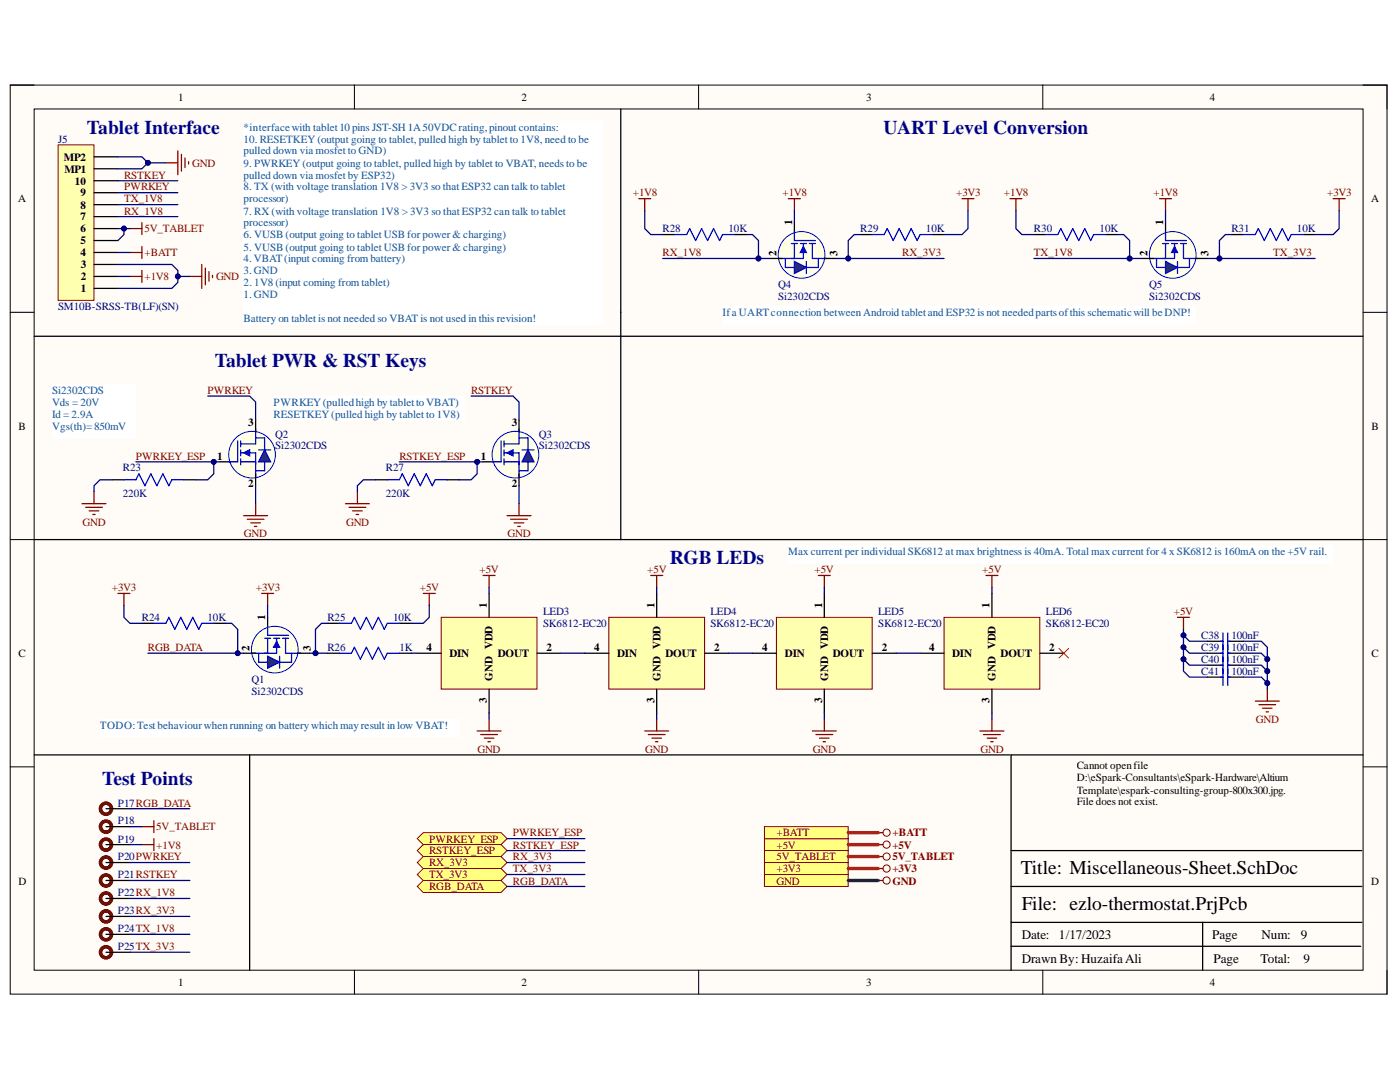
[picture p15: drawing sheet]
<svg xmlns="http://www.w3.org/2000/svg" width="279mm" height="216mm" viewBox="0 0 279 216" stroke-linecap="round" stroke-linejoin="round" font-family="sans-serif">
<defs><g id="words">
<g font-size="3.9" fill="#0b0b8e">
<text x="17.3" y="26.7">Tablet Interface</text>
<text x="176.3" y="26.7">UART Level Conversion</text>
<text x="42.9" y="73.2">Tablet PWR &amp; RST Keys</text>
<text x="133.6" y="112.6">RGB LEDs</text>
<text x="20.4" y="156.7">Test Points</text>
</g>
<g font-size="3.9">
<text x="203.7" y="174.4">Title: Miscellaneous-Sheet.SchDoc</text>
<text x="203.9" y="181.6">File: ezlo-thermostat.PrjPcb</text>
</g>
<g font-size="2.6">
<text x="203.9" y="187.3">Date:</text>
<text x="211.3" y="187.3">1/17/2023</text>
<text x="241.9" y="187.3">Page</text>
<text x="251.7" y="187.3">Num:</text>
<text x="259.6" y="187.3">9</text>
<text x="203.9" y="192.1">Drawn By: HuzaifaAli</text>
<text x="242.2" y="192.1">Page</text>
<text x="251.6" y="192.1">Total:</text>
<text x="260.1" y="192.1">9</text>
</g>
<g font-size="2.2">
<text x="35.6" y="20.1">1</text>
<text x="104.1" y="20.1">2</text>
<text x="172.9" y="20.1">3</text>
<text x="241.4" y="20.1">4</text>
<text x="12.8" y="32.1">MP2</text>
<text x="12.8" y="34.5">MP1</text>
<text x="3.6" y="40.4">A</text>
<text x="15" y="36.8">10</text>
<text x="16.1" y="41.6">8</text>
<text x="16.1" y="39.2">9</text>
<text x="273.6" y="40.4">A</text>
<text x="16.1" y="46.4">6</text>
<text x="16.1" y="44">7</text>
<text x="158.1" y="44.9" transform="rotate(-90 158.1 44.9)">1</text>
<text x="232.1" y="44.9" transform="rotate(-90 232.1 44.9)">1</text>
<text x="16.1" y="51.2">4</text>
<text x="16.1" y="48.7">5</text>
<text x="16.1" y="53.5">3</text>
<text x="155" y="51.1" transform="rotate(-90 155 51.1)">2</text>
<text x="167.1" y="51.1" transform="rotate(-90 167.1 51.1)">3</text>
<text x="229" y="51.1" transform="rotate(-90 229 51.1)">2</text>
<text x="241.2" y="51.1" transform="rotate(-90 241.2 51.1)">3</text>
<text x="16.1" y="58.3">1</text>
<text x="16.1" y="55.9">2</text>
<text x="3.7" y="85.7">B</text>
<text x="49.5" y="85">3</text>
<text x="102.1" y="85">3</text>
<text x="273.7" y="85.7">B</text>
<text x="43.4" y="91.7">1</text>
<text x="95.9" y="91.7">1</text>
<text x="49.5" y="97.2">2</text>
<text x="102.1" y="97.2">2</text>
<text x="52.9" y="123.6" transform="rotate(-90 52.9 123.6)">1</text>
<text x="97.1" y="121.3" transform="rotate(-90 97.1 121.3)">1</text>
<text x="130.6" y="121.3" transform="rotate(-90 130.6 121.3)">1</text>
<text x="164.1" y="121.3" transform="rotate(-90 164.1 121.3)">1</text>
<text x="197.5" y="121.3" transform="rotate(-90 197.5 121.3)">1</text>
<text x="3.7" y="131.1">C</text>
<text x="49.8" y="129.9" transform="rotate(-90 49.8 129.9)">2</text>
<text x="62" y="129.9" transform="rotate(-90 62 129.9)">3</text>
<text x="85.1" y="129.9">4</text>
<text x="89.7" y="131.1">DIN</text>
<text x="99.3" y="131.1">DOUT</text>
<text x="109" y="129.9">2</text>
<text x="118.6" y="129.9">4</text>
<text x="123.2" y="131.1">DIN</text>
<text x="132.8" y="131.1">DOUT</text>
<text x="142.5" y="129.9">2</text>
<text x="152.1" y="129.9">4</text>
<text x="156.6" y="131.1">DIN</text>
<text x="166.2" y="131.1">DOUT</text>
<text x="176" y="129.9">2</text>
<text x="185.5" y="129.9">4</text>
<text x="190" y="131.1">DIN</text>
<text x="199.7" y="131.1">DOUT</text>
<text x="209.4" y="129.9">2</text>
<text x="273.7" y="131.1">C</text>
<text x="98.3" y="135.8" transform="rotate(-90 98.3 135.8)">GND VDD</text>
<text x="131.8" y="135.8" transform="rotate(-90 131.8 135.8)">GND VDD</text>
<text x="165.3" y="135.8" transform="rotate(-90 165.3 135.8)">GND VDD</text>
<text x="198.7" y="135.8" transform="rotate(-90 198.7 135.8)">GND VDD</text>
<text x="97.1" y="140.3" transform="rotate(-90 97.1 140.3)">3</text>
<text x="130.6" y="140.3" transform="rotate(-90 130.6 140.3)">3</text>
<text x="164.1" y="140.3" transform="rotate(-90 164.1 140.3)">3</text>
<text x="197.5" y="140.3" transform="rotate(-90 197.5 140.3)">3</text>
<text x="214.9" y="153.5">Cannot openfile</text>
<text x="214.9" y="155.9">D:\eSpark-Consultants\eSpark-Hardware\Altium</text>
<text x="214.9" y="158.3">Template\espark-consulting-group-800x300.jpg.</text>
<text x="214.9" y="160.7">File does not exist.</text>
<text x="3.7" y="176.5">D</text>
<text x="273.6" y="176.5">D</text>
<text x="35.6" y="196.8">1</text>
<text x="104.1" y="196.8">2</text>
<text x="172.9" y="196.8">3</text>
<text x="241.4" y="196.8">4</text>
</g>
<g font-size="2.2" fill="#000080">
<text x="11.6" y="28.5">J5</text>
<text x="132.2" y="46.4">R28</text>
<text x="145.4" y="46.4">10K</text>
<text x="171.7" y="46.4">R29</text>
<text x="184.8" y="46.4">10K</text>
<text x="206.3" y="46.4">R30</text>
<text x="219.5" y="46.4">10K</text>
<text x="245.7" y="46.4">R31</text>
<text x="258.8" y="46.4">10K</text>
<text x="155.3" y="57.5">Q4</text>
<text x="155.3" y="59.9">Si2302CDS</text>
<text x="229.3" y="57.5">Q5</text>
<text x="229.3" y="59.9">Si2302CDS</text>
<text x="11.6" y="61.9">SM10B-SRSS-TB(LF)(SN)</text>
<text x="54.9" y="87.3">Q2</text>
<text x="54.9" y="89.7">Si2302CDS</text>
<text x="107.5" y="87.3">Q3</text>
<text x="107.5" y="89.7">Si2302CDS</text>
<text x="24.5" y="93.9">R23</text>
<text x="77" y="93.9">R27</text>
<text x="24.5" y="99.1">220K</text>
<text x="77" y="99.1">220K</text>
<text x="28.3" y="124">R24</text>
<text x="41.4" y="124">10K</text>
<text x="65.3" y="124">R25</text>
<text x="78.4" y="124">10K</text>
<text x="108.4" y="122.8">LED3</text>
<text x="108.4" y="125.1">SK6812-EC20</text>
<text x="141.8" y="122.8">LED4</text>
<text x="141.8" y="125.1">SK6812-EC20</text>
<text x="175.2" y="122.8">LED5</text>
<text x="175.2" y="125.1">SK6812-EC20</text>
<text x="208.7" y="122.8">LED6</text>
<text x="208.7" y="125.1">SK6812-EC20</text>
<text x="65.3" y="129.9">R26</text>
<text x="79.7" y="129.9">1K</text>
<text x="239.7" y="127.5">C38</text>
<text x="239.7" y="129.9">C39</text>
<text x="245.7" y="127.5">100nF</text>
<text x="245.7" y="129.9">100nF</text>
<text x="50.2" y="136.2">Q1</text>
<text x="239.7" y="132.3">C40</text>
<text x="239.7" y="134.7">C41</text>
<text x="245.7" y="132.3">100nF</text>
<text x="245.7" y="134.7">100nF</text>
<text x="50.2" y="138.7">Si2302CDS</text>
<text x="23.5" y="161">P17RGB_DATA</text>
<text x="23.5" y="164.5">P18</text>
<text x="23.5" y="168.1">P19</text>
<text x="23.5" y="171.7">P20PWRKEY</text>
<text x="23.5" y="175.2">P21RSTKEY</text>
<text x="23.5" y="178.9">P22RX_1V8</text>
<text x="23.5" y="182.4">P23RX_3V3</text>
<text x="23.5" y="186">P24TX_1V8</text>
<text x="23.5" y="189.6">P25TX_3V3</text>
</g>
<g font-size="2.2" fill="#0b5394">
<text x="48.6" y="26.1">*interface with tablet10 pins JST-SH1A50VDCrating,pinout contains:</text>
<text x="48.6" y="28.5">10. RESETKEY (output going to tablet, pulled high by tablet to 1V8, need to be</text>
<text x="48.6" y="30.8">pulled down via mosfet to GND)</text>
<text x="48.6" y="33.3">9. PWRKEY (output going to tablet, pulled high by tablet to VBAT, needs to be</text>
<text x="48.6" y="35.6">pulled down via mosfet by ESP32)</text>
<text x="48.6" y="38">8. TX (with voltage translation 1V8 &gt; 3V3 so that ESP32 can talk to tablet</text>
<text x="48.6" y="40.4">processor)</text>
<text x="48.6" y="42.8">7. RX (with voltage translation 1V8 &gt; 3V3 so that ESP32 can talk to tablet</text>
<text x="48.6" y="45.2">processor)</text>
<text x="48.6" y="47.5">6. VUSB (output going to tablet USB for power &amp; charging)</text>
<text x="48.6" y="50">5. VUSB (output going to tablet USB for power &amp; charging)</text>
<text x="48.6" y="52.4">4.VBAT(input coming from battery)</text>
<text x="48.6" y="54.7">3.GND</text>
<text x="48.6" y="57.1">2. 1V8 (input coming from tablet)</text>
<text x="48.6" y="59.5">1.GND</text>
<text x="48.6" y="64.3">Battery on tablet is not needed so VBAT is not used in this revision!</text>
<text x="144.2" y="63.1">Ifa UARTconnection betweenAndroid tabletand ESP32 is not neededparts ofthis schematicwill beDNP!</text>
<text x="10.4" y="78.6">Si2302CDS</text>
<text x="10.4" y="81">Vds = 20V</text>
<text x="10.4" y="83.3">Id = 2.9A</text>
<text x="54.6" y="81">PWRKEY(pulledhigh by tabletto VBAT)</text>
<text x="54.6" y="83.3">RESETKEY (pulled high by tablet to 1V8)</text>
<text x="10.4" y="85.7">Vgs(th)=850mV</text>
<text x="157.3" y="110.8">Max current per individual SK6812 at max brightness is 40mA. Total max current for 4 x SK6812 is 160mA on the +5V rail.</text>
<text x="20" y="145.4">TODO:Test behaviourwhenrunning on batterywhichmayresult in low VBAT!</text>
</g>
<g font-size="2.2" fill="#800000">
<text x="24.8" y="35.6">RSTKEY</text>
<text x="38.4" y="33.3">GND</text>
<text x="24.8" y="38">PWRKEY</text>
<text x="24.8" y="40.4">TX_1V8</text>
<text x="126.3" y="39.2">+1V8</text>
<text x="156.1" y="39.2">+1V8</text>
<text x="190.8" y="39.2">+3V3</text>
<text x="200.3" y="39.2">+1V8</text>
<text x="230.2" y="39.2">+1V8</text>
<text x="264.8" y="39.2">+3V3</text>
<text x="24.8" y="42.8">RX_1V8</text>
<text x="28.8" y="46.4">5V_TABLET</text>
<text x="28.8" y="51.2">+BATT</text>
<text x="132.2" y="51.2">RX_1V8</text>
<text x="180.1" y="51.2">RX_3V3</text>
<text x="206.3" y="51.2">TX_1V8</text>
<text x="254.1" y="51.2">TX_3V3</text>
<text x="28.8" y="55.9">+1V8</text>
<text x="43.1" y="55.9">GND</text>
<text x="41.4" y="78.6">PWRKEY</text>
<text x="94" y="78.6">RSTKEY</text>
<text x="27.1" y="91.7">PWRKEY_ESP</text>
<text x="79.7" y="91.7">RSTKEY_ESP</text>
<text x="16.5" y="104.9">GND</text>
<text x="48.7" y="107.2">GND</text>
<text x="69.1" y="104.9">GND</text>
<text x="101.3" y="107.2">GND</text>
<text x="22.3" y="118">+3V3</text>
<text x="51.1" y="118">+3V3</text>
<text x="83.8" y="118">+5V</text>
<text x="95.7" y="114.4">+5V</text>
<text x="129.2" y="114.4">+5V</text>
<text x="162.6" y="114.4">+5V</text>
<text x="196" y="114.4">+5V</text>
<text x="234.2" y="122.8">+5V</text>
<text x="29.5" y="129.9">RGB_DATA</text>
<text x="250.6" y="144.2">GND</text>
<text x="95.3" y="150.2">GND</text>
<text x="128.7" y="150.2">GND</text>
<text x="162.2" y="150.2">GND</text>
<text x="195.7" y="150.2">GND</text>
<text x="31.2" y="165.7">5V_TABLET</text>
<text x="102.4" y="166.9">PWRKEY_ESP</text>
<text x="155" y="166.9">+BATT</text>
<text x="178.1" y="166.9">+BATT</text>
<text x="31.2" y="169.3">+1V8</text>
<text x="85.6" y="168.1">PWRKEY_ESP</text>
<text x="85.6" y="170.5">RSTKEY_ESP</text>
<text x="85.6" y="172.9">RX_3V3</text>
<text x="102.4" y="169.3">RSTKEY_ESP</text>
<text x="102.4" y="171.7">RX_3V3</text>
<text x="155" y="169.3">+5V</text>
<text x="155" y="171.7">5V_TABLET</text>
<text x="178.1" y="169.3">+5V</text>
<text x="178.1" y="171.7">5V_TABLET</text>
<text x="85.6" y="175.2">TX_3V3</text>
<text x="85.6" y="177.7">RGB_DATA</text>
<text x="102.4" y="174">TX_3V3</text>
<text x="102.4" y="176.5">RGB_DATA</text>
<text x="155" y="174">+3V3</text>
<text x="155" y="176.5">GND</text>
<text x="178.1" y="174">+3V3</text>
<text x="178.1" y="176.5">GND</text>
</g>
</g></defs>
<path d="M2 17h274.8v181.4h-274.8z" fill-rule="evenodd" fill="#fffcf8"/>
<path d="M2 17h274.8v181.4h-274.8z" fill="none" stroke="#000" stroke-width=".2"/>
<path d="M6.8 21.7h265.2v171.9h-265.2z" fill-rule="evenodd" fill="#fffcf8"/>
<g fill="none" stroke="#000" stroke-width=".2">
<path d="M2 17h4.8M70.7 17v4.7M139.4 17v4.7M208.1 17v4.7M272 17h4.8v4.7M6.8 21.7h265.2v171.9h-265.2zM2 62.3h4.8M272 62.3h4.8M2 107.7h4.8M272 107.7h4.8M2 153h4.8M272 153h4.8"/>
<path d="M70.7 193.6v4.8M139.4 193.6v4.8M208.1 193.6v4.8M276.8 193.6v4.8"/>
</g>
<path d="M158.5 44.4v2.4M272 150.6h-70.2v43M201.8 176.9h70M201.8 169.7h70M201.8 188.8h69.8M201.8 184.1h70M240 184.1v9.5" fill="none" stroke="#000" stroke-width=".25"/>
<circle cx="160" cy="50.9" r="4.7" fill="#ffffe8"/>
<circle cx="160" cy="50.9" r="4.7" fill="none" stroke="#00f" stroke-width=".2"/>
<path d="M157.9 48.6h1.2M158.5 46.2v1.8h4.2M158.5 48.6v3M159.7 48.6h1.2M160.3 48.6v3h-4.8M161.5 48.6h1.2M162.1 48.6v3h3" fill="none" stroke="#00f" stroke-width=".25"/>
<path d="M160.3 49.2l.6 1.2h-1.2z" fill="#00f"/>
<path d="M156.7 51.6v1.8h6.6v-1.8M160.3 49.2l.6 1.2h-1.2zM160.9 52.2v2.4" fill="none" stroke="#00f" stroke-width=".25"/>
<path d="M153.8 51.6h2.3M164.5 51.6h2.4" fill="none" stroke="#000" stroke-width=".25"/>
<path d="M158.5 52.2l2.4 1.2-2.4 1.2z" fill="#073763"/>
<path d="M158.5 52.2l2.4 1.2-2.4 1.2z" fill="none" stroke="#00f" stroke-width=".25"/>
<path d="M127.5 39.6h2.4M128.7 39.6v2.4M157.3 39.6h2.4M158.5 39.6v2.4M192 39.6h2.4M193.2 39.6v2.4" fill="none" stroke="#800000" stroke-width=".25"/>
<path d="M232.6 44.4v2.4" fill="none" stroke="#000" stroke-width=".25"/>
<circle cx="234" cy="50.9" r="4.7" fill="#ffffe8"/>
<circle cx="234" cy="50.9" r="4.7" fill="none" stroke="#00f" stroke-width=".2"/>
<path d="M232 48.6h1.2M232.6 46.2v1.8h4.2M232.6 48.6v3M233.8 48.6h1.2M234.4 48.6v3h-4.8M235.6 48.6h1.2M236.2 48.6v3h3" fill="none" stroke="#00f" stroke-width=".25"/>
<path d="M234.4 49.2l.6 1.2h-1.2z" fill="#00f"/>
<path d="M230.8 51.6v1.8h6.6v-1.8M234.4 49.2l.6 1.2h-1.2zM235 52.2v2.4" fill="none" stroke="#00f" stroke-width=".25"/>
<path d="M227.8 51.6h2.4M238.6 51.6h2.4" fill="none" stroke="#000" stroke-width=".25"/>
<path d="M232.6 52.2l2.4 1.2-2.4 1.2z" fill="#073763"/>
<path d="M232.6 52.2l2.4 1.2-2.4 1.2z" fill="none" stroke="#00f" stroke-width=".25"/>
<path d="M201.6 39.6h2.3M202.7 39.6v2.4M231.4 39.6h2.4M232.6 39.6v2.4M266.1 39.6h2.3M267.3 39.6v2.4" fill="none" stroke="#800000" stroke-width=".25"/>
<path d="M43.9 92.2h2.3" fill="none" stroke="#000" stroke-width=".25"/>
<circle cx="50.3" cy="90.7" r="4.7" fill="#ffffe8"/>
<circle cx="50.3" cy="90.7" r="4.7" fill="none" stroke="#00f" stroke-width=".2"/>
<path d="M47.4 88v4.2h-1.8M48 92.2h3M48 88v1.2M48 89.8v1.2M48 91.6v1.1M48 90.4h3v4.7M51 85.6v3h-3" fill="none" stroke="#00f" stroke-width=".25"/>
<path d="M48.6 90.4l1.2-.6v1.2z" fill="#00f"/>
<path d="M48.6 90.4l1.2-.6v1.2zM51 87.4h1.8v6.5h-1.8M51.6 89.8h2.4" fill="none" stroke="#00f" stroke-width=".25"/>
<path d="M51 83.8v2.4M51 94.5v2.4" fill="none" stroke="#000" stroke-width=".25"/>
<path d="M52.8 89.8l1.2 2.4h-2.4z" fill="#073763"/>
<path d="M52.8 89.8l1.2 2.4h-2.4z" fill="none" stroke="#00f" stroke-width=".25"/>
<path d="M96.4 92.2h2.4" fill="none" stroke="#000" stroke-width=".25"/>
<circle cx="102.9" cy="90.7" r="4.7" fill="#ffffe8"/>
<circle cx="102.9" cy="90.7" r="4.7" fill="none" stroke="#00f" stroke-width=".2"/>
<path d="M100 88v4.2h-1.8M100.6 92.2h3M100.6 88v1.2M100.6 89.8v1.2M100.6 91.6v1.1M100.6 90.4h3v4.7M103.6 85.6v3h-3" fill="none" stroke="#00f" stroke-width=".25"/>
<path d="M101.2 90.4l1.2-.6v1.2z" fill="#00f"/>
<path d="M101.2 90.4l1.2-.6v1.2zM103.6 87.4h1.8v6.5h-1.8M104.2 89.8h2.4" fill="none" stroke="#00f" stroke-width=".25"/>
<path d="M103.6 83.8v2.4M103.6 94.5v2.4" fill="none" stroke="#000" stroke-width=".25"/>
<path d="M105.4 89.8l1.2 2.4h-2.4z" fill="#073763"/>
<path d="M105.4 89.8l1.2 2.4h-2.4z" fill="none" stroke="#00f" stroke-width=".25"/>
<g fill="none" stroke="#800000" stroke-width=".25">
<path d="M18.8 98.1v2.4M71.3 98.1v2.4M16.4 100.5h4.7M17.1 101.2h3.3M17.8 101.9h1.9M18.5 102.7h.5M48.6 102.9h4.8M49.3 103.6h3.4M50.1 104.3h1.9M50.8 105h.5M51 100.5v2.4M68.9 100.5h4.8"/>
<path d="M69.7 101.2h3.3M70.4 101.9h1.9M71.1 102.7h.5M101.2 102.9h4.8M101.9 103.6h3.4M102.6 104.3h1.9M103.3 105h.5M103.6 100.5v2.4"/>
</g>
<path d="M88.1 123.2h19.1v14.3h-19.1z" fill-rule="evenodd" fill="#ffffb0"/>
<path d="M88.1 123.2h19.1v14.3h-19.1z" fill="none" stroke="#800000" stroke-width=".2"/>
<path d="M97.6 118.4v4.8M83.3 130.3h4.8M97.6 137.5v4.8M107.2 130.3h4.7" fill="none" stroke="#000" stroke-width=".25"/>
<path d="M121.5 123.2h19.1v14.3h-19.1z" fill-rule="evenodd" fill="#ffffb0"/>
<path d="M121.5 123.2h19.1v14.3h-19.1z" fill="none" stroke="#800000" stroke-width=".2"/>
<path d="M131.1 118.4v4.8M116.7 130.3h4.8M131.1 137.5v4.8M140.6 130.3h4.8" fill="none" stroke="#000" stroke-width=".25"/>
<path d="M155 123.2h19.1v14.3h-19.1z" fill-rule="evenodd" fill="#ffffb0"/>
<path d="M155 123.2h19.1v14.3h-19.1z" fill="none" stroke="#800000" stroke-width=".2"/>
<path d="M164.5 118.4v4.8M150.2 130.3h4.8M164.5 137.5v4.8M174.1 130.3h4.7" fill="none" stroke="#000" stroke-width=".25"/>
<path d="M188.4 123.2h19.1v14.3h-19.1z" fill-rule="evenodd" fill="#ffffb0"/>
<path d="M188.4 123.2h19.1v14.3h-19.1z" fill="none" stroke="#800000" stroke-width=".2"/>
<path d="M198 118.4v4.8M53.4 123.2v2.4M183.6 130.3h4.8M198 137.5v4.8M207.5 130.3h4.8" fill="none" stroke="#000" stroke-width=".25"/>
<path d="M211.3 129.4l2 1.9M213.3 129.4l-2 1.9" fill="none" stroke="#f00" stroke-width=".2"/>
<g fill="none" stroke="#800000" stroke-width=".25">
<path d="M96.4 114.8h2.4M97.6 114.8v2.4M129.9 114.8h2.4M131.1 114.8v2.4M163.3 114.8h2.4M164.5 114.8v2.4M196.8 114.8h2.4M198 114.8v2.4M235 123.2h2.4M236.2 123.2v2.4M250.5 139.9h4.8M252.9 137.5v2.4"/>
<path d="M95.2 145.9h4.8M95.9 146.6h3.4M96.7 147.3h1.9M97.4 148h.4M97.6 143.5v2.4M128.7 145.9h4.7M129.4 146.6h3.3M130.1 147.3h1.9M130.8 148h.5M131.1 143.5v2.4M162.1 145.9h4.8M162.8 146.6h3.4"/>
<path d="M163.6 147.3h1.9M164.3 148h.4M164.5 143.5v2.4M195.6 145.9h4.8M196.3 146.6h3.3M197 147.3h1.9M197.7 148h.5M198 143.5v2.4M251.2 140.6h3.4M252 141.3h1.9M252.7 142h.5"/>
</g>
<circle cx="54.8" cy="129.6" r="4.7" fill="#ffffe8"/>
<circle cx="54.8" cy="129.6" r="4.7" fill="none" stroke="#00f" stroke-width=".2"/>
<path d="M52.8 127.4h1.2M53.4 125v1.8h4.2M53.4 127.4v2.9M54.6 127.4h1.2M55.2 127.4v2.9h-4.8M56.4 127.4h1.2M57 127.4v2.9h3" fill="none" stroke="#00f" stroke-width=".25"/>
<path d="M55.2 128l.6 1.1h-1.2z" fill="#00f"/>
<path d="M51.6 130.3v1.8h6.6v-1.8M55.2 128l.6 1.1h-1.2zM55.8 130.9v2.4" fill="none" stroke="#00f" stroke-width=".25"/>
<path d="M48.6 130.3h2.4M59.4 130.3h2.4" fill="none" stroke="#000" stroke-width=".25"/>
<path d="M53.4 130.9l2.4 1.2-2.4 1.2z" fill="#073763"/>
<path d="M53.4 130.9l2.4 1.2-2.4 1.2z" fill="none" stroke="#00f" stroke-width=".25"/>
<path d="M25.9 45.6h2.4M28.3 44.4v2.4M23.5 118.4h2.4M24.7 118.4v2.4M52.2 118.4h2.4M53.4 118.4v2.4M84.5 118.4h2.4M85.7 118.4v2.4" fill="none" stroke="#800000" stroke-width=".25"/>
<path d="M123.9 21.7v86M6.8 67.1h265.2M6.8 107.7h265.2M6.8 150.6h194.8" fill="none" stroke="#000" stroke-width=".25"/>
<path d="M11.6 28.9h7.2v31h-7.2z" fill-rule="evenodd" fill="#ffffb0"/>
<path d="M11.6 28.9h7.2v31h-7.2z" fill="none" stroke="#800000" stroke-width=".2"/>
<g fill="none" stroke="#000" stroke-width=".25">
<path d="M18.8 38.4h4.7M18.8 36.1h4.7M18.8 33.7h4.7M18.8 31.3h4.7M18.8 57.5h4.7M18.8 55.2h4.7M18.8 52.8h4.7M18.8 50.4h4.7M18.8 48h4.7M18.8 45.6h4.7M18.8 43.2h4.7M18.8 40.8h4.7"/>
<path d="M132.3 46.8h2.3M146.6 46.8h2.4M171.7 46.8h2.4M186 46.8h2.4M206.3 46.8h2.4M220.7 46.8h2.4M245.8 46.8h2.3M260.1 46.8h2.4M22.3 95.7h2.4M36.7 95.7h2.4M74.9 95.7h2.4M89.2 95.7h2.4"/>
<path d="M28.3 124.4h2.4M42.7 124.4h2.3M65.4 130.3h2.3M65.4 124.4h2.3M79.7 130.3h2.4M79.7 124.4h2.4M241 130.3h3.1M241 128h3.1M241 132.7h3.1M241 135.1h3.1M245 130.3h3.1M245 128h3.1"/>
<path d="M245 132.7h3.1M245 135.1h3.1"/>
</g>
<g fill="none" stroke="#800000" stroke-width=".25">
<path d="M33.1 32.5h2.4M35.5 30.1v4.8M36.2 30.8v3.4M36.9 31.5v1.9M37.6 32.2v.5M25.9 50.4h2.4M25.9 55.2h2.4M28.3 49.2v2.4M28.3 54v2.4M37.9 55.2h2.4M40.3 52.8v4.7M41 53.5v3.3"/>
<path d="M41.7 54.2v1.9M42.4 54.9v.5"/>
</g>
<g fill="none" stroke="#00f" stroke-width=".25">
<path d="M134.6 46.8h2.4l.6-1.2 1.2 2.4 1.2-2.4 1.2 2.4 1.2-2.4 1.2 2.4 .6-1.2h2.4M174.1 46.8h2.4l.6-1.2 1.2 2.4 1.1-2.4 1.2 2.4 1.2-2.4 1.2 2.4 .6-1.2h2.4M208.7 46.8h2.4l.6-1.2 1.2 2.4 1.2-2.4 1.2 2.4 1.2-2.4 1.2 2.4 .6-1.2h2.4M248.1 46.8h2.4l.6-1.2 1.2 2.4 1.2-2.4 1.2 2.4 1.2-2.4 1.2 2.4 .6-1.2h2.4M24.7 95.7h2.4l.6-1.2 1.2 2.4 1.2-2.4 1.2 2.4 1.2-2.4 1.2 2.4 .6-1.2h2.4M77.3 95.7h2.4l.6-1.2 1.2 2.4 1.2-2.4 1.2 2.4 1.2-2.4 1.2 2.4 .6-1.2h2.3M30.7 124.4h2.4l.6-1.2 1.2 2.4 1.2-2.4 1.2 2.4 1.2-2.4 1.2 2.4 .6-1.2h2.4M67.7 130.3h2.4l.6-1.2 1.2 2.4 1.2-2.4 1.2 2.4 1.2-2.4 1.2 2.4 .6-1.2h2.4M67.7 124.4h2.4l.6-1.2 1.2 2.4 1.2-2.4 1.2 2.4 1.2-2.4 1.2 2.4 .6-1.2h2.4M243.6 130.3h.5M243.6 128h.5M243.6 132.7h.5"/>
<path d="M243.6 135.1h.5M244.1 126.3v10.5M245 130.3h.5M245 126.3v10.5M245 128h.5M245 132.7h.5M245 135.1h.5"/>
</g>
<path d="M152.6 167.3h16.7v2.4h-16.7z" fill-rule="evenodd" fill="#ffff80"/>
<path d="M152.6 167.3h16.7v2.4h-16.7z" fill="none" stroke="#800000" stroke-width=".2"/>
<path d="M152.6 172.1h16.7v2.4h-16.7z" fill-rule="evenodd" fill="#ffff80"/>
<g fill="none" stroke="#800000" stroke-width=".2">
<path d="M152.6 172.1h16.7v2.4h-16.7z"/>
<circle cx="176.9" cy="168.5" r=".72"/>
<circle cx="176.9" cy="173.3" r=".72"/>
</g>
<path d="M175.3 168.5h.9M175.3 173.3h.9" fill="none" stroke="#800000" stroke-width=".25"/>
<path d="M152.6 174.5h16.7v2.4h-16.7z" fill-rule="evenodd" fill="#ffff80"/>
<g fill="none" stroke="#800000" stroke-width=".2">
<path d="M152.6 174.5h16.7v2.4h-16.7z"/>
<circle cx="176.9" cy="175.7" r=".71"/>
</g>
<path d="M175.3 175.7h.9" fill="none" stroke="#800000" stroke-width=".25"/>
<path d="M152.6 169.7h16.7v2.4h-16.7z" fill-rule="evenodd" fill="#ffff80"/>
<g fill="none" stroke="#800000" stroke-width=".2">
<path d="M152.6 169.7h16.7v2.4h-16.7z"/>
<circle cx="176.9" cy="170.9" r=".72"/>
</g>
<path d="M175.3 170.9h.9" fill="none" stroke="#800000" stroke-width=".25"/>
<path d="M83.3 167.3l1.2-1.2h15.5l1.2 1.2-1.2 1.2h-15.5z" fill-rule="evenodd" fill="#ffff80"/>
<path d="M83.3 167.3l1.2-1.2h15.5l1.2 1.2-1.2 1.2h-15.5z" fill="none" stroke="#800000" stroke-width=".2"/>
<path d="M83.3 169.7l1.2-1.2h15.5l1.2 1.2-1.2 1.2h-15.5z" fill-rule="evenodd" fill="#ffff80"/>
<path d="M83.3 169.7l1.2-1.2h15.5l1.2 1.2-1.2 1.2h-15.5z" fill="none" stroke="#800000" stroke-width=".2"/>
<path d="M83.3 172.1l1.2-1.2h15.5l1.2 1.2-1.2 1.2h-15.5z" fill-rule="evenodd" fill="#ffff80"/>
<path d="M83.3 172.1l1.2-1.2h15.5l1.2 1.2-1.2 1.2h-15.5z" fill="none" stroke="#800000" stroke-width=".2"/>
<path d="M83.3 174.5l1.2-1.2h15.5l1.2 1.2-1.2 1.2h-15.5z" fill-rule="evenodd" fill="#ffff80"/>
<path d="M83.3 174.5l1.2-1.2h15.5l1.2 1.2-1.2 1.2h-15.5z" fill="none" stroke="#800000" stroke-width=".2"/>
<path d="M83.3 176.9l1.2-1.2h15.5l1.2 1.2-1.2 1.2h-15.5z" fill-rule="evenodd" fill="#ffff80"/>
<path d="M83.3 176.9l1.2-1.2h15.5l1.2 1.2-1.2 1.2h-15.5z" fill="none" stroke="#800000" stroke-width=".2"/>
<path d="M49.8 150.6v43M21.1 161.4h4.8M21.1 164.9h4.8M21.1 168.5h4.8M21.1 172.1h4.8M21.2 175.7h4.7M21.2 179.3h4.7M21.2 182.9h4.7M21.2 186.4h4.7" fill="none" stroke="#000" stroke-width=".25"/>
<g fill="none" stroke="#5b0f00" stroke-width=".68">
<circle cx="21.1" cy="168.5" r="1.1"/>
<circle cx="21.1" cy="161.4" r="1.1"/>
<circle cx="21.1" cy="165" r="1.1"/>
<circle cx="21.2" cy="179.3" r="1.1"/>
<circle cx="21.2" cy="175.7" r="1.1"/>
<circle cx="21.2" cy="172.1" r="1.1"/>
<circle cx="21.2" cy="165" r="1.1"/>
<circle cx="21.2" cy="161.4" r="1.1"/>
<circle cx="21.2" cy="168.5" r="1.1"/>
<circle cx="21.2" cy="186.4" r="1.1"/>
<circle cx="21.2" cy="182.9" r="1.1"/>
</g>
<path d="M28.3 164.9h2.4M28.3 168.5h2.4M30.7 163.8v2.3M30.7 167.3v2.4" fill="none" stroke="#800000" stroke-width=".25"/>
<path d="M149 46.8h1.2l1.2 1.2v3.6" fill="none" stroke="#000080" stroke-width=".25"/>
<circle cx="151.4" cy="51.6" r=".48" fill="#000080"/>
<circle cx="151.4" cy="51.6" r=".48" fill="none" stroke="#000080" stroke-width=".2"/>
<path d="M171.7 46.8h-1.2l-1.2 1.2v3.6" fill="none" stroke="#000080" stroke-width=".25"/>
<circle cx="169.3" cy="51.6" r=".48" fill="#000080"/>
<circle cx="169.3" cy="51.6" r=".48" fill="none" stroke="#000080" stroke-width=".2"/>
<path d="M128.7 42v3.6l1.2 1.2h2.4M158.5 42v2.4M193.2 42v3.6l-1.2 1.2h-3.6M223.1 46.8h1.1l1.2 1.2v3.6" fill="none" stroke="#000080" stroke-width=".25"/>
<circle cx="225.4" cy="51.6" r=".48" fill="#000080"/>
<circle cx="225.4" cy="51.6" r=".48" fill="none" stroke="#000080" stroke-width=".2"/>
<path d="M245.8 46.8h-1.2l-1.2 1.2v3.6" fill="none" stroke="#000080" stroke-width=".25"/>
<circle cx="243.4" cy="51.6" r=".48" fill="#000080"/>
<circle cx="243.4" cy="51.6" r=".48" fill="none" stroke="#000080" stroke-width=".2"/>
<path d="M202.7 42v3.6l1.2 1.2h2.4M232.6 42v2.4M267.3 42v3.6l-1.2 1.2h-3.6M41.5 79h8.3l1.2 1.2v3.6M94 79h8.4l1.2 1.2v3.6M22.3 95.7h-2.3l-1.2 1.2v1.2M51 96.9v3.6M74.9 95.7h-2.4l-1.2 1.2v1.2M95.2 92.2v2.3l-1.2 1.2h-2.4M103.6 96.9v3.6" fill="none" stroke="#000080" stroke-width=".25"/>
<circle cx="95.2" cy="92.2" r=".48" fill="#000080"/>
<circle cx="95.2" cy="92.2" r=".48" fill="none" stroke="#000080" stroke-width=".2"/>
<path d="M42.7 92.2v2.3l-1.2 1.2h-2.4" fill="none" stroke="#000080" stroke-width=".25"/>
<circle cx="42.7" cy="92.2" r=".48" fill="#000080"/>
<circle cx="42.7" cy="92.2" r=".48" fill="none" stroke="#000080" stroke-width=".2"/>
<path d="M97.6 117.2v1.2M131.1 117.2v1.2M164.5 117.2v1.2M198 117.2v1.2M111.9 130.3h4.8M145.4 130.3h4.8M178.8 130.3h4.8M248.1 128h3.6l1.2 1.1v8.4M97.6 142.3v1.2M131.1 142.3v1.2M164.5 142.3v1.2M198 142.3v1.2" fill="none" stroke="#000080" stroke-width=".25"/>
<circle cx="252.9" cy="131.5" r=".48" fill="#000080"/>
<circle cx="252.9" cy="131.5" r=".48" fill="none" stroke="#000080" stroke-width=".2"/>
<circle cx="252.9" cy="133.9" r=".48" fill="#000080"/>
<circle cx="252.9" cy="133.9" r=".48" fill="none" stroke="#000080" stroke-width=".2"/>
<circle cx="252.9" cy="136.3" r=".48" fill="#000080"/>
<circle cx="252.9" cy="136.3" r=".48" fill="none" stroke="#000080" stroke-width=".2"/>
<path d="M248.1 130.3h3.6l1.2 1.2" fill="none" stroke="#000080" stroke-width=".25"/>
<circle cx="252.9" cy="131.5" r=".48" fill="#000080"/>
<circle cx="252.9" cy="131.5" r=".48" fill="none" stroke="#000080" stroke-width=".2"/>
<path d="M248.1 132.7h3.6l1.2 1.2" fill="none" stroke="#000080" stroke-width=".25"/>
<circle cx="252.9" cy="133.9" r=".48" fill="#000080"/>
<circle cx="252.9" cy="133.9" r=".48" fill="none" stroke="#000080" stroke-width=".2"/>
<path d="M248.1 135.1h3.6l1.2 1.2" fill="none" stroke="#000080" stroke-width=".25"/>
<circle cx="252.9" cy="136.3" r=".48" fill="#000080"/>
<circle cx="252.9" cy="136.3" r=".48" fill="none" stroke="#000080" stroke-width=".2"/>
<path d="M236.2 125.6v8.3l1.2 1.2h3.6" fill="none" stroke="#000080" stroke-width=".25"/>
<circle cx="236.2" cy="131.5" r=".48" fill="#000080"/>
<circle cx="236.2" cy="131.5" r=".48" fill="none" stroke="#000080" stroke-width=".2"/>
<circle cx="236.2" cy="129.1" r=".48" fill="#000080"/>
<circle cx="236.2" cy="129.1" r=".48" fill="none" stroke="#000080" stroke-width=".2"/>
<circle cx="236.2" cy="126.8" r=".48" fill="#000080"/>
<circle cx="236.2" cy="126.8" r=".48" fill="none" stroke="#000080" stroke-width=".2"/>
<path d="M236.2 131.5l1.2 1.2h3.6" fill="none" stroke="#000080" stroke-width=".25"/>
<circle cx="236.2" cy="131.5" r=".48" fill="#000080"/>
<circle cx="236.2" cy="131.5" r=".48" fill="none" stroke="#000080" stroke-width=".2"/>
<path d="M236.2 129.1l1.2 1.2h3.6" fill="none" stroke="#000080" stroke-width=".25"/>
<circle cx="236.2" cy="129.1" r=".48" fill="#000080"/>
<circle cx="236.2" cy="129.1" r=".48" fill="none" stroke="#000080" stroke-width=".2"/>
<path d="M236.2 126.8l1.2 1.2h3.6" fill="none" stroke="#000080" stroke-width=".25"/>
<circle cx="236.2" cy="126.8" r=".48" fill="#000080"/>
<circle cx="236.2" cy="126.8" r=".48" fill="none" stroke="#000080" stroke-width=".2"/>
<path d="M65.4 124.4h-1.2l-1.2 1.2v4.7M82.1 130.3h1.2M85.7 120.8v2.4l-1.2 1.2h-2.4" fill="none" stroke="#000080" stroke-width=".25"/>
<circle cx="63" cy="130.3" r=".48" fill="#000080"/>
<circle cx="63" cy="130.3" r=".48" fill="none" stroke="#000080" stroke-width=".2"/>
<path d="M45 124.4h1.2l1.2 1.2v4.7M53.4 120.8v2.4" fill="none" stroke="#000080" stroke-width=".25"/>
<circle cx="47.4" cy="130.3" r=".48" fill="#000080"/>
<circle cx="47.4" cy="130.3" r=".48" fill="none" stroke="#000080" stroke-width=".2"/>
<path d="M132.3 51.6h21.5M24.7 120.8v2.4l1.2 1.2h2.4" fill="none" stroke="#000080" stroke-width=".25"/>
<circle cx="151.4" cy="51.6" r=".48" fill="#000080"/>
<circle cx="151.4" cy="51.6" r=".48" fill="none" stroke="#000080" stroke-width=".2"/>
<path d="M166.9 51.6h21.5" fill="none" stroke="#000080" stroke-width=".25"/>
<circle cx="169.3" cy="51.6" r=".48" fill="#000080"/>
<circle cx="169.3" cy="51.6" r=".48" fill="none" stroke="#000080" stroke-width=".2"/>
<path d="M206.3 51.6h21.5" fill="none" stroke="#000080" stroke-width=".25"/>
<circle cx="225.4" cy="51.6" r=".48" fill="#000080"/>
<circle cx="225.4" cy="51.6" r=".48" fill="none" stroke="#000080" stroke-width=".2"/>
<path d="M241 51.6h21.5" fill="none" stroke="#000080" stroke-width=".25"/>
<circle cx="243.4" cy="51.6" r=".48" fill="#000080"/>
<circle cx="243.4" cy="51.6" r=".48" fill="none" stroke="#000080" stroke-width=".2"/>
<path d="M27.1 92.2h16.8" fill="none" stroke="#000080" stroke-width=".25"/>
<circle cx="42.7" cy="92.2" r=".48" fill="#000080"/>
<circle cx="42.7" cy="92.2" r=".48" fill="none" stroke="#000080" stroke-width=".2"/>
<path d="M79.7 92.2h16.7" fill="none" stroke="#000080" stroke-width=".25"/>
<circle cx="95.2" cy="92.2" r=".48" fill="#000080"/>
<circle cx="95.2" cy="92.2" r=".48" fill="none" stroke="#000080" stroke-width=".2"/>
<path d="M29.5 130.3h19.1" fill="none" stroke="#000080" stroke-width=".25"/>
<circle cx="47.4" cy="130.3" r=".48" fill="#000080"/>
<circle cx="47.4" cy="130.3" r=".48" fill="none" stroke="#000080" stroke-width=".2"/>
<path d="M61.8 130.3h3.6" fill="none" stroke="#000080" stroke-width=".25"/>
<circle cx="63" cy="130.3" r=".48" fill="#000080"/>
<circle cx="63" cy="130.3" r=".48" fill="none" stroke="#000080" stroke-width=".2"/>
<path d="M23.5 36.1h12M23.5 38.4h12M23.5 40.8h12M23.5 43.2h12M24.7 45.6v1.2l-1.2 1.2" fill="none" stroke="#000080" stroke-width=".25"/>
<circle cx="24.7" cy="45.6" r=".48" fill="#000080"/>
<circle cx="24.7" cy="45.6" r=".48" fill="none" stroke="#000080" stroke-width=".2"/>
<path d="M23.5 31.3h4.8l1.2 1.2h3.6" fill="none" stroke="#000080" stroke-width=".25"/>
<circle cx="29.5" cy="32.5" r=".48" fill="#000080"/>
<circle cx="29.5" cy="32.5" r=".48" fill="none" stroke="#000080" stroke-width=".2"/>
<path d="M29.5 32.5l-1.2 1.2h-4.8" fill="none" stroke="#000080" stroke-width=".25"/>
<circle cx="29.5" cy="32.5" r=".48" fill="#000080"/>
<circle cx="29.5" cy="32.5" r=".48" fill="none" stroke="#000080" stroke-width=".2"/>
<path d="M23.5 52.8h10.8l1.2 1.2v1.2h2.4M23.5 50.4h2.4M23.5 55.2h2.4" fill="none" stroke="#000080" stroke-width=".25"/>
<circle cx="35.5" cy="55.2" r=".48" fill="#000080"/>
<circle cx="35.5" cy="55.2" r=".48" fill="none" stroke="#000080" stroke-width=".2"/>
<path d="M35.5 55.2v1.2l-1.2 1.1h-10.8" fill="none" stroke="#000080" stroke-width=".25"/>
<circle cx="35.5" cy="55.2" r=".48" fill="#000080"/>
<circle cx="35.5" cy="55.2" r=".48" fill="none" stroke="#000080" stroke-width=".2"/>
<path d="M169.3 168.5h6M169.3 173.3h6M169.3 170.9h6" fill="none" stroke="#f00" stroke-width=".68"/>
<path d="M169.3 175.7h6" fill="none" stroke="#274e13" stroke-width=".68"/>
<g fill="none" stroke="#000080" stroke-width=".25">
<path d="M25.9 172.1h12M25.9 161.4h12M25.9 164.9h2.4M25.9 168.5h2.4M25.9 175.7h12M25.9 179.3h12M101.2 167.3h15.5M101.2 169.7h15.5M101.2 172.1h15.5M101.2 174.5h15.5M101.2 176.9h15.5M25.9 182.9h12"/>
<path d="M25.9 186.4h12M25.9 190h12"/>
</g>
<circle cx="21.2" cy="190" r="1.1" fill="none" stroke="#5b0f00" stroke-width=".68"/>
<path d="M21.2 190h4.7" fill="none" stroke="#000" stroke-width=".25"/>
<path d="M152.6 164.9h16.7v2.4h-16.7z" fill-rule="evenodd" fill="#ffff80"/>
<g fill="none" stroke="#800000" stroke-width=".2">
<path d="M152.6 164.9h16.7v2.4h-16.7z"/>
<circle cx="176.9" cy="166.1" r=".72"/>
</g>
<path d="M175.3 166.1h.9" fill="none" stroke="#800000" stroke-width=".25"/>
<path d="M169.3 166.1h6" fill="none" stroke="#f00" stroke-width=".68"/>
<path d="M48.6 24.1h71.7v40.6h-71.7z" fill-rule="evenodd" fill="#fff"/>
<path d="M48.6 24.1h71.7v40.6h-71.7z" fill="none" stroke="#fff" stroke-width=".2"/>
<path d="M23.5 45.6h2.4" fill="none" stroke="#000080" stroke-width=".25"/>
<circle cx="24.7" cy="45.6" r=".48" fill="#000080"/>
<circle cx="24.7" cy="45.6" r=".48" fill="none" stroke="#000080" stroke-width=".2"/>
<path d="M144.2 61.1h94.4v3.6h-94.4z" fill-rule="evenodd" fill="#fff"/>
<path d="M144.2 61.1h94.4v3.6h-94.4z" fill="none" stroke="#fff" stroke-width=".2"/>
<path d="M54.6 79h38.2v4.8h-38.2z" fill-rule="evenodd" fill="#fff"/>
<path d="M54.6 79h38.2v4.8h-38.2z" fill="none" stroke="#fff" stroke-width=".2"/>
<path d="M10.4 76.6h16.7v10.8h-16.7z" fill-rule="evenodd" fill="#fff"/>
<path d="M10.4 76.6h16.7v10.8h-16.7z" fill="none" stroke="#fff" stroke-width=".2"/>
<path d="M20 143.5h71.6v3.6h-71.6z" fill-rule="evenodd" fill="#fff"/>
<path d="M20 143.5h71.6v3.6h-71.6z" fill="none" stroke="#fff" stroke-width=".2"/>
<path d="M157.3 108.9h108.8v3.5h-108.8z" fill-rule="evenodd" fill="#fff"/>
<path d="M157.3 108.9h108.8v3.5h-108.8z" fill="none" stroke="#fff" stroke-width=".2"/>
<use href="#words"/>
</svg>
